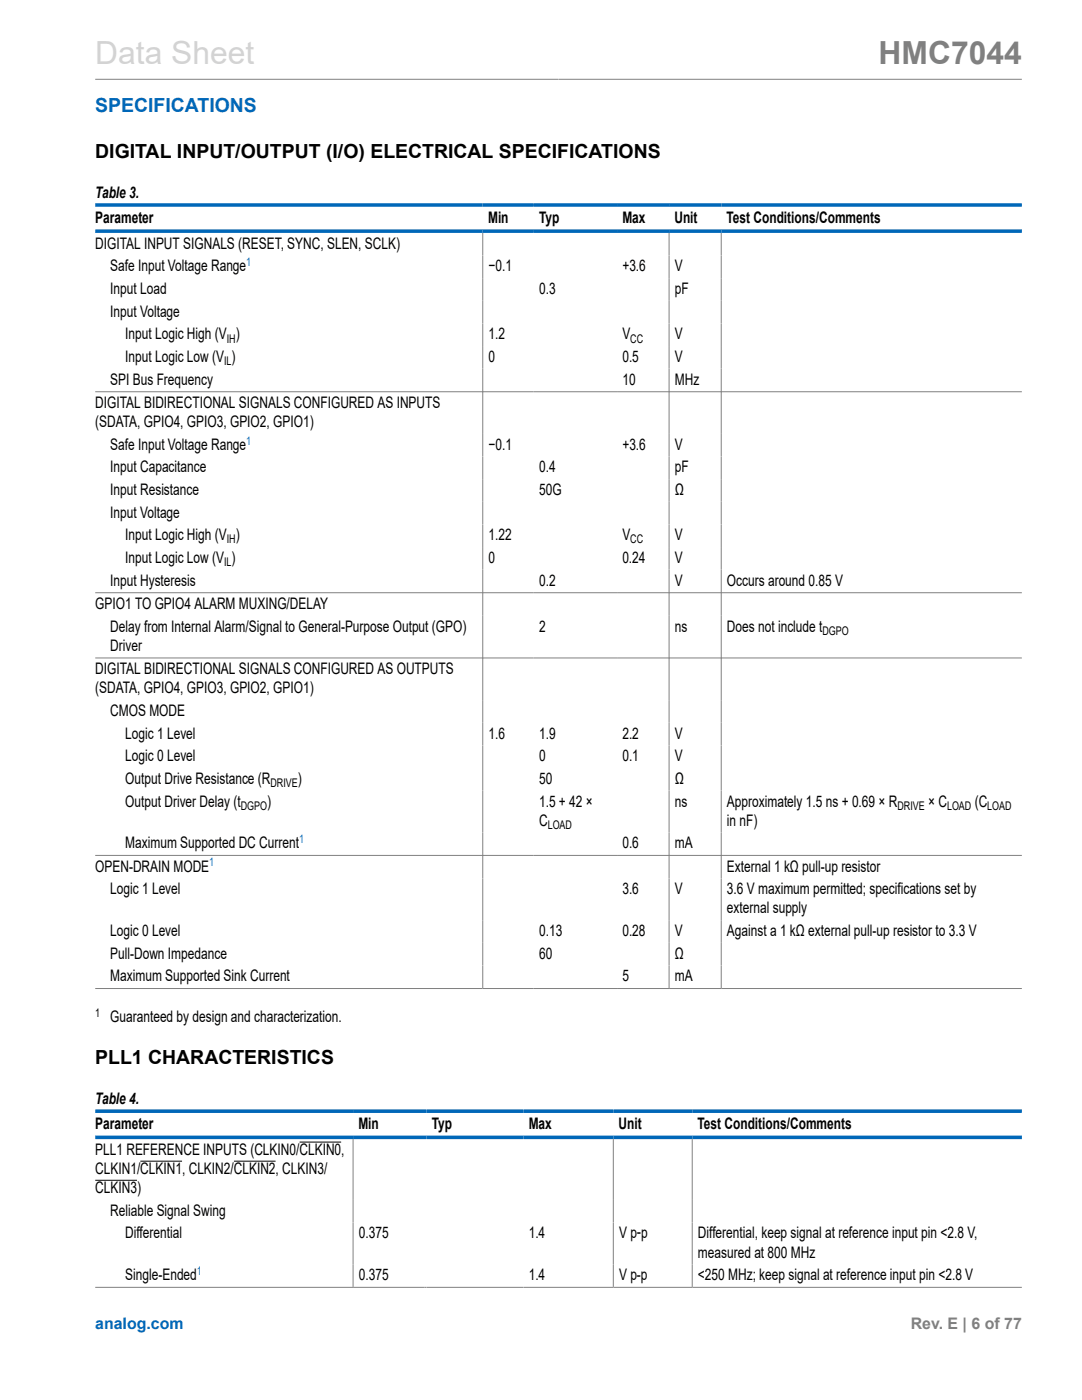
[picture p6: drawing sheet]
<svg xmlns="http://www.w3.org/2000/svg" width="216mm" height="279mm" viewBox="0 0 216 279" stroke-linecap="round" stroke-linejoin="round" font-family="sans-serif">
<defs><g id="words">
<text font-size="6.3" fill="#d3d3d3" x="19" y="12.7">Data Sheet</text>
<text font-size="6.3" fill="#808080" x="175.3" y="12.7">HMC7044</text>
<text font-size="3.9" fill="#0067b8" x="19" y="22.3">SPECIFICATIONS</text>
<g font-size="3.9">
<text x="19" y="31.4">DIGITAL INPUT/OUTPUT (I/O) ELECTRICAL SPECIFICATIONS</text>
<text x="19" y="212.3">PLL1 CHARACTERISTICS</text>
</g>
<g font-size="3.2">
<text x="19" y="39.6">Table 3.</text>
<text x="19" y="44.4">Parameter</text>
<text x="97.4" y="44.4">Min</text>
<text x="107.6" y="44.4">Typ</text>
<text x="124.2" y="44.4">Max</text>
<text x="134.6" y="44.4">Unit</text>
<text x="145" y="44.4">Test Conditions/Comments</text>
<text x="19" y="49.7">DIGITAL INPUT SIGNALS (RESET, SYNC, SLEN, SCLK)</text>
<text x="22" y="54.2">Safe Input Voltage Range</text>
<text x="22" y="58.7">Input Load</text>
<text x="97.5" y="54.2">−0.1</text>
<text x="107.6" y="58.7">0.3</text>
<text x="124.2" y="54.2">+3.6</text>
<text x="134.7" y="54.2">V</text>
<text x="134.7" y="58.7">pF</text>
<text x="22" y="63.2">Input Voltage</text>
<text x="25" y="67.7">Input Logic High (V )</text>
<text x="97.5" y="67.7">1.2</text>
<text x="124.2" y="67.7">V</text>
<text x="134.7" y="67.7">V</text>
<text x="22" y="76.8">SPI Bus Frequency</text>
<text x="25" y="72.2">Input Logic Low (V )</text>
<text x="97.5" y="72.2">0</text>
<text x="124.2" y="72.2">0.5</text>
<text x="124.2" y="76.8">10</text>
<text x="134.7" y="72.2">V</text>
<text x="134.7" y="76.8">MHz</text>
<text x="19" y="81.4">DIGITAL BIDIRECTIONAL SIGNALS CONFIGURED AS INPUTS</text>
<text x="19" y="85.3">(SDATA, GPIO4, GPIO3, GPIO2, GPIO1)</text>
<text x="22" y="89.8">Safe Input Voltage Range</text>
<text x="97.5" y="89.8">−0.1</text>
<text x="124.2" y="89.8">+3.6</text>
<text x="134.7" y="89.8">V</text>
<text x="22" y="94.3">Input Capacitance</text>
<text x="107.6" y="94.3">0.4</text>
<text x="134.7" y="94.3">pF</text>
<text x="22" y="98.8">Input Resistance</text>
<text x="107.6" y="98.8">50G</text>
<text x="134.7" y="98.8">Ω</text>
<text x="22" y="103.3">Input Voltage</text>
<text x="25" y="107.8">Input Logic High (V )</text>
<text x="97.5" y="107.8">1.22</text>
<text x="124.2" y="107.8">V</text>
<text x="134.7" y="107.8">V</text>
<text x="25" y="112.3">Input Logic Low (V )</text>
<text x="97.5" y="112.3">0</text>
<text x="124.2" y="112.3">0.24</text>
<text x="134.7" y="112.3">V</text>
<text x="22" y="116.9">Input Hysteresis</text>
<text x="107.6" y="116.9">0.2</text>
<text x="134.7" y="116.9">V</text>
<text x="145.1" y="116.9">Occurs around 0.85 V</text>
<text x="19" y="121.6">GPIO1 TO GPIO4 ALARM MUXING/DELAY</text>
<text x="22" y="126.1">Delay from Internal Alarm/Signal to General-Purpose Output (GPO)</text>
<text x="22" y="129.9">Driver</text>
<text x="107.6" y="126.1">2</text>
<text x="134.7" y="126.1">ns</text>
<text x="145.1" y="126.1">Does not include t</text>
<text x="19" y="134.6">DIGITAL BIDIRECTIONAL SIGNALS CONFIGURED AS OUTPUTS</text>
<text x="19" y="138.4">(SDATA, GPIO4, GPIO3, GPIO2, GPIO1)</text>
<text x="22" y="142.9">CMOS MODE</text>
<text x="25" y="147.4">Logic 1 Level</text>
<text x="97.5" y="147.4">1.6</text>
<text x="107.6" y="147.4">1.9</text>
<text x="124.2" y="147.4">2.2</text>
<text x="134.7" y="147.4">V</text>
<text x="25" y="151.9">Logic 0 Level</text>
<text x="107.6" y="151.9">0</text>
<text x="124.2" y="151.9">0.1</text>
<text x="134.7" y="151.9">V</text>
<text x="25" y="161">Output Driver Delay (t</text>
<text x="25" y="156.4">Output Drive Resistance (R</text>
<text x="53.3" y="161">)</text>
<text x="59.4" y="156.4">)</text>
<text x="107.6" y="161">1.5 + 42 ×</text>
<text x="107.6" y="156.4">50</text>
<text x="134.7" y="156.4">Ω</text>
<text x="134.7" y="161">ns</text>
<text x="145.1" y="161">Approximately 1.5 ns + 0.69 × R</text>
<text x="185.2" y="161">× C</text>
<text x="194.5" y="161">(C</text>
<text x="107.6" y="164.8">C</text>
<text x="145.1" y="164.8">in nF)</text>
<text x="19" y="174">OPEN-DRAIN MODE</text>
<text x="25" y="169.3">Maximum Supported DC Current</text>
<text x="124.2" y="169.3">0.6</text>
<text x="134.7" y="169.3">mA</text>
<text x="145.1" y="174">External 1 kΩ pull-up resistor</text>
<text x="22" y="178.5">Logic 1 Level</text>
<text x="124.2" y="178.5">3.6</text>
<text x="134.7" y="178.5">V</text>
<text x="145.1" y="178.5">3.6 V maximum permitted; specifications set by</text>
<text x="145.1" y="182.3">external supply</text>
<text x="22" y="186.8">Logic 0 Level</text>
<text x="22" y="191.3">Pull-Down Impedance</text>
<text x="107.6" y="186.8">0.13</text>
<text x="107.6" y="191.3">60</text>
<text x="124.2" y="186.8">0.28</text>
<text x="134.7" y="186.8">V</text>
<text x="134.7" y="191.3">Ω</text>
<text x="145.1" y="186.8">Against a 1 kΩ external pull-up resistor to 3.3 V</text>
<text x="22" y="195.8">Maximum Supported Sink Current</text>
<text x="124.2" y="195.8">5</text>
<text x="134.7" y="195.8">mA</text>
<text x="22" y="204">Guaranteed by design and characterization.</text>
<text x="19" y="220.4">Table 4.</text>
<text x="19" y="225.3">Parameter</text>
<text x="71.5" y="225.3">Min</text>
<text x="86.2" y="225.3">Typ</text>
<text x="105.5" y="225.3">Max</text>
<text x="123.4" y="225.3">Unit</text>
<text x="139.2" y="225.3">Test Conditions/Comments</text>
<text x="19" y="230.5">PLL1 REFERENCE INPUTS (CLKIN0/CLKIN0,</text>
<text x="19" y="234.3">CLKIN1/CLKIN1, CLKIN2/CLKIN2, CLKIN3/</text>
<text x="19" y="238.1">CLKIN3)</text>
<text x="22" y="242.6">Reliable Signal Swing</text>
<text x="25" y="247.2">Differential</text>
<text x="71.6" y="247.2">0.375</text>
<text x="105.5" y="247.2">1.4</text>
<text x="123.5" y="247.2">V p‑p</text>
<text x="139.3" y="247.2">Differential, keep signal at reference input pin &lt;2.8 V,</text>
<text x="139.3" y="251">measured at 800 MHz</text>
<text x="25" y="255.5">Single-Ended</text>
<text x="71.6" y="255.5">0.375</text>
<text x="105.5" y="255.5">1.4</text>
<text x="123.5" y="255.5">V p-p</text>
<text x="139.3" y="255.5">&lt;250 MHz; keep signal at reference input pin &lt;2.8 V</text>
</g>
<text font-size="3.2" fill="#0067b8" x="19" y="265.3">analog.com</text>
<text font-size="3.2" fill="#808080" x="181.7" y="265.3">Rev. E | 6 of 77</text>
<g font-size="2.4" fill="#0067b8">
<text x="49.1" y="53.1">1</text>
<text x="49.1" y="88.7">1</text>
<text x="41.8" y="172.9">1</text>
<text x="59.7" y="168.2">1</text>
<text x="39.3" y="254.4">1</text>
</g>
<g font-size="2.4">
<text x="45.3" y="68.4">IH</text>
<text x="125.8" y="68.4">CC</text>
<text x="44.7" y="72.9">IL</text>
<text x="44.7" y="113">IL</text>
<text x="45.3" y="108.5">IH</text>
<text x="125.8" y="108.5">CC</text>
<text x="164.1" y="126.7">DGPO</text>
<text x="48" y="161.6">DGPO</text>
<text x="54" y="157.1">DRIVE</text>
<text x="179.1" y="161.6">DRIVE</text>
<text x="189" y="161.6">LOAD</text>
<text x="197" y="161.6">LOAD</text>
<text x="109.3" y="165.4">LOAD</text>
<text x="19" y="202.9">1</text>
</g>
</g></defs>
<g fill="none" stroke="#808080" stroke-width=".2">
<path d="M19 15.8h184.9M96.3 46.5v150.7M133.5 46.5v150.7M143.9 46.5v150.7M19 78.2h184.9M19 118.3h184.9M19 131.3h184.9M19 170.7h184.9M19 197.3h184.9M70.5 227.3v29.5M122.4 227.3v29.5M138.1 227.3v29.5"/>
<path d="M19 256.9h184.9"/>
</g>
<path d="M19 40.9h184.9M19 46.1h184.9M19 221.8h184.9M19 227h184.9" fill="none" stroke="#0067b8" stroke-width=".71"/>
<path d="M19 235.5h8.3M28 231.7h8.3M46.7 231.7h8.3M59.8 227.9h8.3" fill="none" stroke="#000" stroke-width=".2"/>
<use href="#words"/>
</svg>
